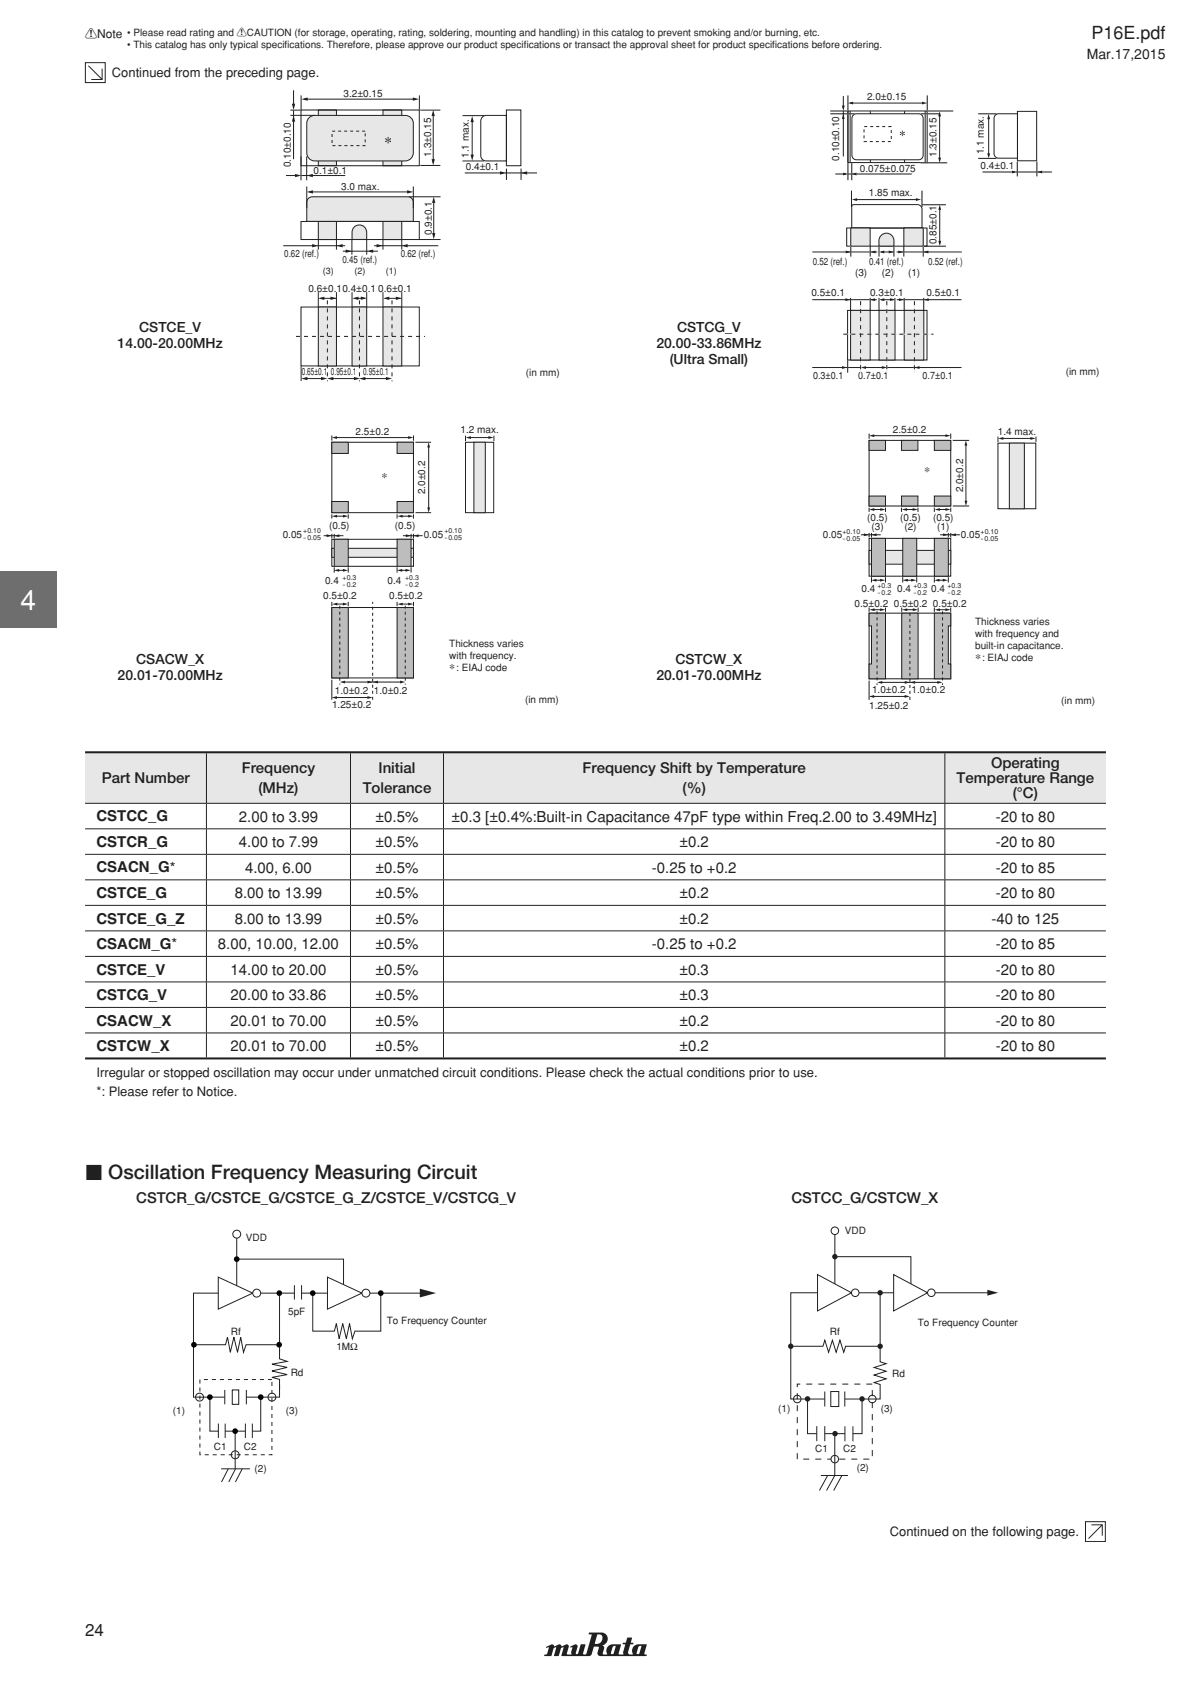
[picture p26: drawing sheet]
<svg xmlns="http://www.w3.org/2000/svg" width="210mm" height="297mm" viewBox="0 0 210 297" stroke-linecap="round" stroke-linejoin="round" font-family="sans-serif">
<defs><g id="words">
<text font-size="4.9" fill="#fff" x="3.6" y="107.5">4</text>
<text font-size="3.5" fill="#231f20" x="15" y="208.1">c Oscillation Frequency Measuring Circuit</text>
<text font-size="3.2" fill="#231f20" x="192.4" y="6.8">P16E.pdf</text>
<text font-size="3" fill="#231f20" x="15" y="288.6">24</text>
<g font-size="2.6" fill="#231f20">
<text x="42.6" y="136.4">Frequency</text>
<text x="66.7" y="136.4">Initial</text>
<text x="102.7" y="136.4">Frequency Shift by Temperature</text>
<text x="174.7" y="135.5">Operating</text>
<text x="17.9" y="138.1">Part Number</text>
<text x="45.6" y="139.9">(MHz)</text>
<text x="63.9" y="139.9">Tolerance</text>
<text x="120.3" y="139.9">(%)</text>
<text x="168.7" y="138.1">Temperature Range</text>
<text x="178.6" y="140.8">(°C)</text>
<text x="17" y="144.9">CSTCC_G</text>
<text x="17" y="149.4">CSTCR_G</text>
<text x="42.1" y="144.9">2.00 to 3.99</text>
<text x="42.1" y="149.4">4.00 to 7.99</text>
<text x="66.2" y="144.9">±0.5%</text>
<text x="66.2" y="149.4">±0.5%</text>
<text x="79.6" y="144.9">±0.3 [±0.4%:Built-in Capacitance 47pF type within Freq.2.00 to 3.49MHz]</text>
<text x="119.8" y="149.4">±0.2</text>
<text x="175.6" y="144.9">-20 to 80</text>
<text x="175.6" y="149.4">-20 to 80</text>
<text x="17" y="153.9">CSACN_G*</text>
<text x="43.2" y="153.9">4.00, 6.00</text>
<text x="66.2" y="153.9">±0.5%</text>
<text x="114.9" y="153.9">-0.25 to +0.2</text>
<text x="175.6" y="153.9">-20 to 85</text>
<text x="17" y="158.4">CSTCE_G</text>
<text x="41.4" y="158.4">8.00 to 13.99</text>
<text x="66.2" y="158.4">±0.5%</text>
<text x="119.8" y="158.4">±0.2</text>
<text x="175.6" y="158.4">-20 to 80</text>
<text x="17" y="162.9">CSTCE_G_Z</text>
<text x="17" y="167.4">CSACM_G*</text>
<text x="38.4" y="167.4">8.00, 10.00, 12.00</text>
<text x="41.4" y="162.9">8.00 to 13.99</text>
<text x="66.2" y="167.4">±0.5%</text>
<text x="66.2" y="162.9">±0.5%</text>
<text x="114.9" y="167.4">-0.25 to +0.2</text>
<text x="119.8" y="162.9">±0.2</text>
<text x="174.8" y="162.9">-40 to 125</text>
<text x="175.6" y="167.4">-20 to 85</text>
<text x="17" y="171.9">CSTCE_V</text>
<text x="40.6" y="171.9">14.00 to 20.00</text>
<text x="66.2" y="171.9">±0.5%</text>
<text x="119.8" y="171.9">±0.3</text>
<text x="175.6" y="171.9">-20 to 80</text>
<text x="17" y="176.4">CSTCG_V</text>
<text x="40.6" y="176.4">20.00 to 33.86</text>
<text x="66.2" y="176.4">±0.5%</text>
<text x="119.8" y="176.4">±0.3</text>
<text x="175.6" y="176.4">-20 to 80</text>
<text x="17" y="180.9">CSACW_X</text>
<text x="17" y="185.4">CSTCW_X</text>
<text x="40.6" y="180.9">20.01 to 70.00</text>
<text x="40.6" y="185.4">20.01 to 70.00</text>
<text x="66.2" y="180.9">±0.5%</text>
<text x="66.2" y="185.4">±0.5%</text>
<text x="119.8" y="180.9">±0.2</text>
<text x="119.8" y="185.4">±0.2</text>
<text x="175.6" y="180.9">-20 to 80</text>
<text x="175.6" y="185.4">-20 to 80</text>
<text x="24" y="212.2">CSTCR_G/CSTCE_G/CSTCE_G_Z/CSTCE_V/CSTCG_V</text>
<text x="139.5" y="212.2">CSTCC_G/CSTCW_X</text>
</g>
<g font-size="2.5" fill="#231f20">
<text x="191.6" y="10.3">Mar.17,2015</text>
<text x="24.5" y="58.6">CSTCE_V</text>
<text x="119.4" y="58.6">CSTCG_V</text>
<text x="20.7" y="61.4">14.00-20.00MHz</text>
<text x="115.7" y="61.4">20.00-33.86MHz</text>
<text x="118.1" y="64.3">(Ultra Small)</text>
<text x="20.7" y="119.9">20.01-70.00MHz</text>
<text x="24" y="117.1">CSACW_X</text>
<text x="115.7" y="119.9">20.01-70.00MHz</text>
<text x="119.1" y="117.1">CSTCW_X</text>
</g>
<g font-size="2.3" fill="#231f20">
<text x="19.7" y="13.6">Continued from the preceding page.</text>
<text x="17" y="190">Irregular or stopped oscillation may occur under unmatched circuit conditions. Please check the actual conditions prior to use.</text>
<text x="17" y="193.3">*: Please refer to Notice.</text>
<text x="156.9" y="270.9">Continued on the following page.</text>
</g>
<g font-size="2.2" fill="#231f20">
<text x="163" y="83.6">∗</text>
<text x="67.3" y="84.6">∗</text>
<text x="79.2" y="118.3">∗</text>
<text x="172" y="116.6">∗</text>
</g>
<text font-size="2.1" fill="#231f20" x="15" y="6.7">!Note</text>
<g font-size="1.8" fill="#231f20">
<text x="22.4" y="6.4">• Please read rating and !CAUTION (for storage, operating, rating, soldering, mounting and handling) in this catalog to prevent smoking and/or burning, etc.</text>
<text x="22.4" y="8.5">• This catalog has only typical specifcations. Therefore, please approve our product specif</text>
<text x="50.2" y="8.5">i</text>
<text x="92.3" y="8.5">i cations or transact the approval sheet for product specif</text>
<text x="136.2" y="8.5">i cations before ordering.</text>
<text x="60.6" y="17.1">3.2±0.15</text>
<text x="152.9" y="17.6">2.0±0.15</text>
<text x="51.3" y="29.5" transform="rotate(-90 51.3 29.5)">0.10±0.10</text>
<text x="76" y="27.6" transform="rotate(-90 76 27.6)">1.3±0.15</text>
<text x="82.7" y="27.9" transform="rotate(-90 82.7 27.9)">1.1 max.</text>
<text x="148" y="28.4" transform="rotate(-90 148 28.4)">0.10±0.10</text>
<text x="165.1" y="27.7" transform="rotate(-90 165.1 27.7)">1.3±0.15</text>
<text x="172.9" y="29.8">0.4±0.1</text>
<text x="173.5" y="27.2" transform="rotate(-90 173.5 27.2)">1.1 max.</text>
<text x="55.3" y="30.8">0.1±0.1</text>
<text x="60.2" y="33.4">3.0 max.</text>
<text x="82.1" y="30.1">0.4±0.1</text>
<text x="151.6" y="30.3">0.075±0.075</text>
<text x="153.2" y="34.6">1.85 max.</text>
<text x="76.1" y="41.4" transform="rotate(-90 76.1 41.4)">0.9±0.1</text>
<text x="50.1" y="45.2">0.62 (ref.)</text>
<text x="60.4" y="46.4">0.45 (ref.)</text>
<text x="70.7" y="45.2">0.62 (ref.)</text>
<text x="143.3" y="46.8">0.52 (ref.)</text>
<text x="153.3" y="46.8">0.41 (ref.)</text>
<text x="163.6" y="46.8">0.52 (ref.)</text>
<text x="165.1" y="43.1" transform="rotate(-90 165.1 43.1)">0.85±0.1</text>
<text x="54.4" y="51.4">0.6±0.10.4±0.1 0.6±0.1</text>
<text x="143.1" y="52.2">0.5±0.1</text>
<text x="150.8" y="48.7">(3)</text>
<text x="153.4" y="52.2">0.3±0.1</text>
<text x="155.5" y="48.7">(2)</text>
<text x="160.1" y="48.7">(1)</text>
<text x="163.4" y="52.2">0.5±0.1</text>
<text x="53.2" y="66.1">0.65±0.1 0.95±0.1 0.95±0.1</text>
<text x="92.7" y="66.3">(in mm)</text>
<text x="143.4" y="66.8">0.3±0.1</text>
<text x="151.3" y="66.8">0.7±0.1</text>
<text x="162.7" y="66.8">0.7±0.1</text>
<text x="187.9" y="66.1">(in mm)</text>
<text x="62.7" y="76.7">2.5±0.2</text>
<text x="81.2" y="76.4">1.2 max.</text>
<text x="157.4" y="76.4">2.5±0.2</text>
<text x="175.9" y="76.7">1.4 max.</text>
<text x="75" y="87.2" transform="rotate(-90 75 87.2)">2.0±0.2</text>
<text x="169.8" y="86.8" transform="rotate(-90 169.8 86.8)">2.0±0.2</text>
<text x="49.9" y="95">0.05</text>
<text x="58" y="93.2">(0.5)</text>
<text x="69.6" y="93.2">(0.5)</text>
<text x="74.7" y="95">0.05</text>
<text x="145.1" y="94.8">0.05</text>
<text x="152.9" y="91.9">(0.5)</text>
<text x="153.7" y="93.5">(3)</text>
<text x="158.7" y="91.9">(0.5)</text>
<text x="159.5" y="93.5">(2)</text>
<text x="164.5" y="91.9">(0.5)</text>
<text x="165.3" y="93.5">(1)</text>
<text x="169.4" y="94.8">0.05</text>
<text x="57" y="105.6">0.5±0.2</text>
<text x="57.3" y="103">0.4</text>
<text x="68.3" y="103">0.4</text>
<text x="68.6" y="105.6">0.5±0.2</text>
<text x="150.7" y="107">0.5±0.2</text>
<text x="151.9" y="104.4">0.4</text>
<text x="157.6" y="107">0.5±0.2</text>
<text x="158.2" y="104.4">0.4</text>
<text x="164.2" y="104.4">0.4</text>
<text x="164.5" y="107">0.5±0.2</text>
<text x="172" y="110.3">Thickness varies</text>
<text x="172" y="112.4">with frequency and</text>
<text x="79.2" y="114.1">Thickness varies</text>
<text x="79.2" y="116.2">with frequency.</text>
<text x="80.4" y="118.3">: EIAJ code</text>
<text x="172" y="114.5">built-in capacitance.</text>
<text x="173.2" y="116.6">: EIAJ code</text>
<text x="58.5" y="124.9">1.25±0.2</text>
<text x="59" y="122.4">1.0±0.2</text>
<text x="65.9" y="122.4">1.0±0.2</text>
<text x="92.6" y="124">(in mm)</text>
<text x="153.3" y="125">1.25±0.2</text>
<text x="153.8" y="122.2">1.0±0.2</text>
<text x="160.7" y="122.2">1.0±0.2</text>
<text x="187.1" y="124.2">(in mm)</text>
<text x="43.4" y="218.8">VDD</text>
<text x="149" y="217.7">VDD</text>
<text x="50.8" y="231.9">5pF</text>
<text x="68.2" y="233.6">To Frequency Counter</text>
<text x="161.8" y="233.9">To Frequency Counter</text>
<text x="40.7" y="235.5">Rf</text>
<text x="59.3" y="238.1">1MΩ</text>
<text x="146.3" y="235.4">Rf</text>
<text x="51.3" y="242.7">Rd</text>
<text x="157.3" y="242.9">Rd</text>
<text x="30.5" y="249.4">(1)</text>
<text x="50.4" y="249.4">(3)</text>
<text x="137.2" y="248.9">(1)</text>
<text x="155.3" y="248.9">(3)</text>
<text x="37.7" y="255.8">C1</text>
<text x="43" y="255.8">C2</text>
<text x="143.7" y="256.1">C1</text>
<text x="148.7" y="256.1">C2</text>
<text x="44.9" y="259.7">(2)</text>
<text x="151.1" y="259.5">(2)</text>
</g>
<g font-size="1.6" fill="#231f20">
<text x="56.9" y="48.4">(3)</text>
<text x="62.5" y="48.4">(2)</text>
<text x="68" y="48.4">(1)</text>
</g>
<g font-size="1.2" fill="#231f20">
<text x="53.5" y="94">+0.10</text>
<text x="53.5" y="95.3">-0.05</text>
<text x="78.4" y="94">+0.10</text>
<text x="78.4" y="95.3">-0.05</text>
<text x="148.6" y="94.1">+0.10</text>
<text x="148.6" y="95.4">-0.05</text>
<text x="172.9" y="94.1">+0.10</text>
<text x="172.9" y="95.4">-0.05</text>
<text x="60.4" y="102.3">+0.3</text>
<text x="60.4" y="103.6">-0.2</text>
<text x="71.4" y="102.3">+0.3</text>
<text x="71.4" y="103.6">-0.2</text>
<text x="154.7" y="103.6">+0.3</text>
<text x="154.7" y="104.9">-0.2</text>
<text x="161.1" y="103.6">+0.3</text>
<text x="161.1" y="104.9">-0.2</text>
<text x="167.1" y="103.6">+0.3</text>
<text x="167.1" y="104.9">-0.2</text>
</g>
</g></defs>
<path d="M96.3 290.5l.1 .1 .3-.1a1.74 1.74 0 0 1-.5 1.3h-.2v.3h1.2l.4-1.4 .4-.2 .1 .1-.4 1.4 .1 .1h.7l.4-1.4 .4-.2 .1 .1-.4 1.4 .1 .1 5-.1 .2-.3 .5-1.3 .8 .1-.3 1a.5 .5 0 0 0 .5 .6h8.2v-.3l-.4-.2 .4-1.6h-1.4a1.22 1.22 0 0 0-1 1.8l-.7-.1-.2-.2 .4-1.5h.5l.1-.1v-.2l-.5-.1 .2-.8h-.8l-.3 .9-.5 .1v.2l.4 .1-.3 1.7h-.7l-.1-.2 .4-1.5-.1-.1a3.3 3.3 0 0 0-2 .2 1.35 1.35 0 0 0-.4 1.6h-.7l.2-1.2-.2-.4a1.18 1.18 0 0 0 .8-1.4 1.18 1.18 0 0 0-1.4-.9h-1.8l-.1 .3 .5 .1-.9 3.2a.35 .35 0 0 1-.2 .3 .35 .35 0 0 1-.4-.2l.4-1.6h-.8l-.5 1.6-.2 .1-.2-.2 .4-1.1a.36 .36 0 0 0-.6-.4l-.8 .4 .1 .2h.3l-.2 1.2h-.6l-.2-.2 .4-1.2a.35 .35 0 0 0-.5-.4l-.7 .4-.3-.4h-.2l-.8 .4a.44 .44 0 0 0-.6-.4zM105.3 288.3a.69 .69 0 0 1 .8 .2 .69 .69 0 0 1 .1 .7 1.01 1.01 0 0 1-1 .7h-.3zM108.1 290.4l.2-.1 .3 .1-.4 1.2-.3 .1-.2-.1zM112.6 290.4l.3-.1 .2 .1-.3 1.2-.4 .1-.2-.1z" fill="#231f20"/>
<path d="M0 100.7h10v10h-10z" fill="#6d6e70"/>
<path d="M15.1 11.1h3.5v3.5h-3.5zM15.6 11.6l2.4 2.4M18 12.1v1.9h-1.9" fill="none" stroke="#231f20" stroke-width=".18"/>
<path d="M56.1 19.4h3.2v9.8h-3.2z" fill="#e6e7e8"/>
<path d="M56.1 19.4h3.2v9.8h-3.2z" fill="none" stroke="#231f20" stroke-width=".18"/>
<path d="M67.5 19.4h3.3v9.8h-3.3z" fill="#e6e7e8"/>
<path d="M67.5 19.4h3.3v9.8h-3.3z" fill="none" stroke="#231f20" stroke-width=".18"/>
<path d="M54.4 20.9l.6-.5h.5h16a1.41 1.41 0 0 1 1.4 1.3v5.2a1.45 1.45 0 0 1-1.4 1.5h-16a1.42 1.42 0 0 1-1.4-1.5v-5.2z" fill="#e6e7e8"/>
<path d="M54.4 20.9l.6-.5h.5h16a1.41 1.41 0 0 1 1.4 1.3v5.2a1.45 1.45 0 0 1-1.4 1.5h-16a1.42 1.42 0 0 1-1.4-1.5v-5.2z" fill="none" stroke="#231f20" stroke-width=".18"/>
<path d="M58.5 23.1h5.9v2.6h-5.9z" fill="none" stroke="#231f20" stroke-width=".18" stroke-dasharray=".5 .5" stroke-linecap="butt"/>
<path d="M67.9 24.4l.5 .3-.1-.5 .2-.1v.6l.4-.3v.2l-.4 .1 .4 .3-.1 .1-.3-.3v.4l-.1 .1v-.5l-.3 .3-.2-.1 .5-.3-.5-.1z" fill="#231f20"/>
<path d="M53.1 54.1h20.8v10.4h-20.8z" fill="none" stroke="#231f20" stroke-width=".18"/>
<path d="M56.1 54.1h3.2v10.4h-3.2z" fill="#e6e7e8"/>
<path d="M56.1 54.1h3.2v10.4h-3.2z" fill="none" stroke="#231f20" stroke-width=".18"/>
<path d="M67.5 54.1h3.3v10.4h-3.3z" fill="#e6e7e8"/>
<path d="M67.5 54.1h3.3v10.4h-3.3z" fill="none" stroke="#231f20" stroke-width=".18"/>
<path d="M62.1 54.1h2.6v10.4h-2.6z" fill="#e6e7e8"/>
<path d="M53.1 19.4h20.8v9.8h-20.8zM89.3 19.4h2.5v9.8h-2.5zM53.1 39.1h20.8v3.1h-20.8zM85.1 20.6l.6-.2h3.6v8h-3.6a.93 .93 0 0 1-.9-.9v-6.2zM62.1 54.1h2.6v10.4h-2.6z" fill="none" stroke="#231f20" stroke-width=".18"/>
<path d="M56.1 39.1h3.2v3.1h-3.2z" fill="#e6e7e8"/>
<path d="M56.1 39.1h3.2v3.1h-3.2z" fill="none" stroke="#231f20" stroke-width=".18"/>
<path d="M67.5 39.1h3.3v3.1h-3.3z" fill="#e6e7e8"/>
<path d="M67.5 39.1h3.3v3.1h-3.3z" fill="none" stroke="#231f20" stroke-width=".18"/>
<path d="M62.6 39.9a1.31 1.31 0 0 1 1.4-.1 1.31 1.31 0 0 1 .7 1.2v1.2h-2.6a2.22 2.22 0 0 1 .5-2.3z" fill="#e6e7e8"/>
<path d="M62.6 39.9a1.31 1.31 0 0 1 1.4-.1 1.31 1.31 0 0 1 .7 1.2v1.2h-2.6a2.22 2.22 0 0 1 .5-2.3z" fill="none" stroke="#231f20" stroke-width=".18"/>
<path d="M54.4 35l.7-.3h16.8a.95 .95 0 0 1 1 1v3.3h-18.8v-3.3z" fill="#e6e7e8"/>
<path d="M53.6 17.5h19.4M54.4 35l.7-.3h16.8a.95 .95 0 0 1 1 1v3.3h-18.8v-3.3z" fill="none" stroke="#231f20" stroke-width=".18"/>
<g fill="#231f20">
<path d="M72.8 17.2l1.1 .3-1.1 .3z"/>
<path d="M53.2 17.5l1-.3v.6z"/>
</g>
<path d="M51.8 15.9v3" fill="none" stroke="#231f20" stroke-width=".18"/>
<path d="M51.5 18.3h.6l-.3 1.1z" fill="#231f20"/>
<path d="M51.8 19.5v8.6M53.1 16.8v2.6M73.9 16.8v2.6" fill="none" stroke="#231f20" stroke-width=".18"/>
<path d="M51.8 20.4l.3 1.1h-.6z" fill="#231f20"/>
<path d="M50.4 31h2.3" fill="none" stroke="#231f20" stroke-width=".18"/>
<path d="M52 30.7l1.1 .3-1.1 .3z" fill="#231f20"/>
<path d="M51.2 20.3h4.3M53.1 31h7.8" fill="none" stroke="#231f20" stroke-width=".18"/>
<path d="M54.1 31l1.1-.3v.6z" fill="#231f20"/>
<path d="M54.1 27.6v4.2M76.4 20.1v8.6" fill="none" stroke="#231f20" stroke-width=".18"/>
<g fill="#231f20">
<path d="M76.4 19.4l.3 1.1h-.6z"/>
<path d="M76.1 28.1h.6l-.3 1.1z"/>
</g>
<path d="M74.1 19.4h3.6M74.1 29.2h3.6M83.3 21.3v6.4" fill="none" stroke="#231f20" stroke-width=".18"/>
<g fill="#231f20">
<path d="M83.3 20.5l.2 1h-.5z"/>
<path d="M83 27.3h.5l-.2 1.1z"/>
<path d="M88.2 30.2l1 .3-1 .3z"/>
</g>
<path d="M88.9 30.5h5.8" fill="none" stroke="#231f20" stroke-width=".18"/>
<path d="M91.9 30.5l1.1-.3v.6z" fill="#231f20"/>
<path d="M51.2 19.4h1.8M53.1 27.6v4.2M81.5 20.4h3.9M81.5 28.4h3.9M82 30.5h6.8M89.3 29.7v2M91.9 29.7v2M49.9 43.3h5.8" fill="none" stroke="#231f20" stroke-width=".18"/>
<path d="M55 43l1.1 .3-1.1 .3z" fill="#231f20"/>
<path d="M55.8 43.3h5.1" fill="none" stroke="#231f20" stroke-width=".18"/>
<path d="M59.3 43.3l1.1-.3v.6z" fill="#231f20"/>
<path d="M66 43.3h5M71.2 43.3h6.1" fill="none" stroke="#231f20" stroke-width=".18"/>
<path d="M66.4 43l1.1 .3-1.1 .3z" fill="#231f20"/>
<path d="M65.1 44.3h1.5" fill="none" stroke="#231f20" stroke-width=".18"/>
<path d="M64.7 44.3l1.1-.3v.6z" fill="#231f20"/>
<path d="M60.5 44.3h4.5" fill="none" stroke="#231f20" stroke-width=".18"/>
<path d="M60.9 44l1.1 .3-1.1 .3z" fill="#231f20"/>
<path d="M76.5 35.5v6.2" fill="none" stroke="#231f20" stroke-width=".18"/>
<g fill="#231f20">
<path d="M76.5 34.7l.3 1.1h-.6z"/>
<path d="M76.2 41.1h.6l-.3 1.1z"/>
</g>
<path d="M54.6 33.9h17.4" fill="none" stroke="#231f20" stroke-width=".18"/>
<g fill="#231f20">
<path d="M71.8 33.6l1.1 .2-1.1 .3z"/>
<path d="M54.1 33.9l1.1-.3v.5z"/>
</g>
<path d="M54.1 32.9v3.8M72.1 34.7h5.6M72.9 32.9v3.8M56.1 42.2v1.8M59.3 42.2v1.8M62 42.2v2.7M64.7 42.2v2.7M67.5 42.2v1.8M73.9 42.2h3.8" fill="none" stroke="#231f20" stroke-width=".18"/>
<path d="M70.8 43.3l1.1-.3v.6z" fill="#231f20"/>
<path d="M56.6 52.6h2.6M70.8 42.2v1.8" fill="none" stroke="#231f20" stroke-width=".18"/>
<g fill="#231f20">
<path d="M58.3 52.3l1.1 .3-1.1 .3z"/>
<path d="M56.1 52.6l1.1-.3v.6z"/>
</g>
<path d="M68 52.6h2.6" fill="none" stroke="#231f20" stroke-width=".18"/>
<g fill="#231f20">
<path d="M69.8 52.3l1.1 .3-1.1 .3z"/>
<path d="M67.5 52.6l1.1-.3v.6z"/>
</g>
<path d="M62.6 52.6h1.7" fill="none" stroke="#231f20" stroke-width=".18"/>
<g fill="#231f20">
<path d="M63.6 52.3l1.1 .3-1.1 .3z"/>
<path d="M62.1 52.6l1.1-.3v.6z"/>
</g>
<path d="M56.1 51.5v2.6M59.3 51.5v2.6M62.1 51.5v2.6M64.7 51.5v2.6M67.5 51.5v2.6M70.8 51.5v2.6M53.6 66.8h3.3" fill="none" stroke="#231f20" stroke-width=".18"/>
<g fill="#231f20">
<path d="M56.6 66.5l1.1 .3-1.1 .3z"/>
<path d="M53.1 66.8l1.1-.3v.6z"/>
</g>
<path d="M58.5 66.8h4.1" fill="none" stroke="#231f20" stroke-width=".18"/>
<g fill="#231f20">
<path d="M62.4 66.5l1.1 .3-1.1 .3z"/>
<path d="M57.7 66.8l1.1-.3v.6z"/>
</g>
<path d="M63.6 66.8h4.7" fill="none" stroke="#231f20" stroke-width=".18"/>
<g fill="#231f20">
<path d="M68.1 66.5l1 .3-1 .3z"/>
<path d="M63.3 66.8l1.1-.3v.6z"/>
</g>
<path d="M143.2 44.4h11.5M53.1 64.6v2.6" fill="none" stroke="#231f20" stroke-width=".18"/>
<path d="M52.2 59.3h22.7M57.7 53v14.2M63.4 53v14.2M69.1 53v14.2" fill="none" stroke="#231f20" stroke-width=".18" stroke-dasharray=".7 .7" stroke-linecap="butt"/>
<g fill="#231f20">
<path d="M149.1 44.2l.9 .2-.9 .3z"/>
<path d="M153.5 44.4l.9-.2v.5z"/>
</g>
<path d="M158.1 44.4h11.5" fill="none" stroke="#231f20" stroke-width=".18"/>
<g fill="#231f20">
<path d="M158.4 44.2l.9 .2-.9 .3z"/>
<path d="M162.8 44.4l.9-.2v.5z"/>
</g>
<path d="M155.4 44.4h2.2" fill="none" stroke="#231f20" stroke-width=".18"/>
<g fill="#231f20">
<path d="M156.7 44.2l.9 .2-.9 .3z"/>
<path d="M155 44.4l.9-.2v.5z"/>
</g>
<path d="M149.5 16.8v2.7M163.5 16.8v2.7M149.5 28.8v3" fill="none" stroke="#e6e7e8" stroke-width=".18"/>
<path d="M149.5 16.8v2.7M149.9 18.2h12.8M163.5 16.8v2.7M149.5 28.8v3" fill="none" stroke="#231f20" stroke-width=".18"/>
<g fill="#231f20">
<path d="M162.6 17.9l.9 .3-.9 .2z"/>
<path d="M149.5 18.2l.9-.3v.5z"/>
</g>
<path d="M146.4 19.6h3" fill="none" stroke="#e6e7e8" stroke-width=".18"/>
<path d="M146.4 19.6h3M149.5 19.6v9.1M149.5 19.6h14v9.1h-14zM149.9 19.6v9.1M153.5 19.6v.5M159.5 19.6v.5M163.1 19.6v9.1M150.4 20.3l.6-.2h11a.8 .8 0 0 1 .8 .8v6.5a.8 .8 0 0 1-.8 .8h-11a.8 .8 0 0 1-.8-.8v-6.5zM153.5 28.2v.5M159.5 28.2v.5" fill="none" stroke="#231f20" stroke-width=".18"/>
<path d="M152.3 22.3h4.8v2.7h-4.8z" fill="none" stroke="#231f20" stroke-width=".18" stroke-dasharray=".5 .5" stroke-linecap="butt"/>
<path d="M158.7 23.3l.4 .2-.1-.4 .1-.1v.5l.4-.3v.2l-.4 .1 .4 .3-.4-.2 .1 .3-.1 .1v-.4l-.3 .2h-.1l.4-.3-.4-.1z" fill="#231f20"/>
<path d="M163.6 19.6h4.5M146.4 20.1h4.3M162.3 20.1h3.3M162.3 28.7h4.7" fill="none" stroke="#e6e7e8" stroke-width=".18"/>
<path d="M163.6 19.6h4.5M146.4 20.1h4.3M162.3 20.1h3.3M162.3 28.7h4.7M165.7 20.4v7.9" fill="none" stroke="#231f20" stroke-width=".18"/>
<g fill="#231f20">
<path d="M165.7 19.6l.2 .9h-.5z"/>
<path d="M165.4 27.8h.5l-.2 .9z"/>
</g>
<path d="M165.7 36.8v6.2" fill="none" stroke="#231f20" stroke-width=".18"/>
<g fill="#231f20">
<path d="M165.7 36.1l.2 .9h-.5z"/>
<path d="M165.5 42.5h.4l-.2 .9z"/>
</g>
<path d="M172.5 20.1h3.2" fill="none" stroke="#e6e7e8" stroke-width=".18"/>
<path d="M172.5 20.1h3.2M174.3 20.9v6.7" fill="none" stroke="#231f20" stroke-width=".18"/>
<g fill="#231f20">
<path d="M174.3 20.1l.3 .9h-.5z"/>
<path d="M174.1 27h.5l-.3 1z"/>
</g>
<path d="M148.7 16.9v2.3" fill="none" stroke="#231f20" stroke-width=".18"/>
<path d="M148.5 18.6h.4l-.2 .9z" fill="#231f20"/>
<path d="M148.7 19.5v8.1" fill="none" stroke="#231f20" stroke-width=".18"/>
<path d="M148.7 20.1l.2 .9h-.4z" fill="#231f20"/>
<path d="M147.3 30.7h1.9" fill="none" stroke="#231f20" stroke-width=".18"/>
<path d="M148.7 30.4l.9 .3-.9 .2z" fill="#231f20"/>
<path d="M149.6 30.7h11.2" fill="none" stroke="#231f20" stroke-width=".18"/>
<path d="M150.1 30.7l.9-.3v.5z" fill="#231f20"/>
<path d="M173.2 30.3h5.8" fill="none" stroke="#231f20" stroke-width=".18"/>
<path d="M178.5 30.1l.9 .2-.9 .3z" fill="#231f20"/>
<path d="M179.1 30.3h6.4" fill="none" stroke="#231f20" stroke-width=".18"/>
<path d="M182.8 30.3l1-.2v.5z" fill="#231f20"/>
<path d="M150.2 28.8v3M162.6 33.6v2.9M172.5 27.9h3.2M179.4 28.5v2.6M182.8 28.5v2.6" fill="none" stroke="#e6e7e8" stroke-width=".18"/>
<path d="M179.4 19.6h3.4v8.8h-3.4zM150.2 28.8v3M150.6 35.2h11.1M162.6 33.6v2.9M172.5 27.9h3.2M175.5 20.3l.6-.2h3.3v7.8h-3.3a.8 .8 0 0 1-.8-.8v-6.2zM179.4 28.5v2.6M182.8 28.5v2.6" fill="none" stroke="#231f20" stroke-width=".18"/>
<g fill="#231f20">
<path d="M161.5 35l.9 .2-.9 .2z"/>
<path d="M150.2 35.2l.9-.2v.4z"/>
</g>
<path d="M150.1 33.6v2.9M162.6 36.1h4.2" fill="none" stroke="#e6e7e8" stroke-width=".18"/>
<path d="M150.1 33.6v2.9M150.3 36.2l11.5-.1a.8 .8 0 0 1 .8 .8v3.3h-12.4v-3.6zM162.6 36.1h4.2" fill="none" stroke="#231f20" stroke-width=".18"/>
<path d="M153.4 43.4v1.9z" fill="#e6e7e8"/>
<path d="M153.4 43.4v1.9" fill="none" stroke="#231f20" stroke-width=".18"/>
<path d="M150 43.4v1.9z" fill="#e6e7e8"/>
<path d="M150 43.4v1.9" fill="none" stroke="#231f20" stroke-width=".18"/>
<path d="M159.4 43.4v1.9z" fill="#e6e7e8"/>
<path d="M159.4 43.4v1.9" fill="none" stroke="#231f20" stroke-width=".18"/>
<path d="M162.8 43.4v1.9z" fill="#e6e7e8"/>
<path d="M149.3 40.2h14.2v3.2h-14.2zM162.7 43.4h4.1M162.8 43.4v1.9" fill="none" stroke="#231f20" stroke-width=".18"/>
<path d="M162.7 43.4h4.1" fill="none" stroke="#e6e7e8" stroke-width=".18"/>
<path d="M150 40.2h3.4v3.2h-3.4z" fill="#e6e7e8"/>
<path d="M150 40.2h3.4v3.2h-3.4z" fill="none" stroke="#231f20" stroke-width=".18"/>
<path d="M159.4 40.2h3.4v3.2h-3.4z" fill="#e6e7e8"/>
<path d="M159.4 40.2h3.4v3.2h-3.4z" fill="none" stroke="#231f20" stroke-width=".18"/>
<path d="M155.5 41.4a1.32 1.32 0 0 1 1.4-.1 1.32 1.32 0 0 1 .7 1.1v1h-2.6a1.9 1.9 0 0 1 .5-2z" fill="#e6e7e8"/>
<path d="M155.5 41.4a1.32 1.32 0 0 1 1.4-.1 1.32 1.32 0 0 1 .7 1.1v1h-2.6a1.9 1.9 0 0 1 .5-2z" fill="none" stroke="#231f20" stroke-width=".18"/>
<path d="M155 43.4v1.9z" fill="#e6e7e8"/>
<path d="M155 43.4v1.9" fill="none" stroke="#231f20" stroke-width=".18"/>
<path d="M157.6 43.4v1.9z" fill="#e6e7e8"/>
<path d="M143.2 52.9h11.4M157.6 43.4v1.9" fill="none" stroke="#231f20" stroke-width=".18"/>
<g fill="#231f20">
<path d="M149.1 52.6l.9 .3-.9 .2z"/>
<path d="M153.4 52.9l.9-.3v.5z"/>
</g>
<path d="M143.2 64.8h8.6" fill="none" stroke="#231f20" stroke-width=".18"/>
<path d="M148.5 64.6l.9 .2-.9 .3z" fill="#231f20"/>
<path d="M152.2 64.8h3.5" fill="none" stroke="#231f20" stroke-width=".18"/>
<g fill="#231f20">
<path d="M155.5 64.6l.9 .2-.9 .3z"/>
<path d="M151.8 64.8l.9-.2v.5z"/>
</g>
<path d="M156.4 64.8h13.1" fill="none" stroke="#231f20" stroke-width=".18"/>
<path d="M161.2 64.8l.9-.2v.5z" fill="#231f20"/>
<path d="M158.1 52.9h11.4" fill="none" stroke="#231f20" stroke-width=".18"/>
<g fill="#231f20">
<path d="M158.5 52.6l.9 .3-.9 .2z"/>
<path d="M162.8 52.9l1-.3v.5z"/>
</g>
<path d="M155.4 52.9h2.2" fill="none" stroke="#231f20" stroke-width=".18"/>
<g fill="#231f20">
<path d="M156.9 52.6l.9 .2-.9 .3z"/>
<path d="M155 52.9l.9-.3v.5z"/>
</g>
<path d="M150 52.5v2.2M153.4 52.5v2.2M155 52.5v2.2M157.8 52.5v2.2M159.4 52.5v2.2M162.9 52.5v2.2M149.5 63.6v2.1" fill="none" stroke="#e6e7e8" stroke-width=".18"/>
<path d="M149.4 54.7h14.1v8.8h-14.1zM150 52.5v2.2M153.4 52.5v2.2M155 52.5v2.2M157.8 52.5v2.2M159.4 52.5v2.2M162.9 52.5v2.2M149.5 63.6v2.1" fill="none" stroke="#231f20" stroke-width=".18"/>
<path d="M150 54.7h3.4v8.8h-3.4z" fill="#e6e7e8"/>
<path d="M150 54.7h3.4v8.8h-3.4z" fill="none" stroke="#231f20" stroke-width=".18"/>
<path d="M159.4 54.7h3.5v8.8h-3.5z" fill="#e6e7e8"/>
<path d="M159.4 54.7h3.5v8.8h-3.5z" fill="none" stroke="#231f20" stroke-width=".18"/>
<path d="M155 54.7h2.8v8.8h-2.8z" fill="#e6e7e8"/>
<path d="M155 54.7h2.8v8.8h-2.8zM58.5 76.8v.9M58.5 78h14.4v12.4h-14.4zM72.9 76.8v.9M73.3 78h2.7M82.1 78h5v12.4h-5zM82.1 76.8v1M87.1 76.8v1M73.3 90.4h2.7" fill="none" stroke="#231f20" stroke-width=".18"/>
<path d="M148.7 58.9h15.9M151.7 53.1v12.7M156.4 53.1v12.7M161.2 53.1v12.7" fill="none" stroke="#e6e7e8" stroke-width=".18"/>
<path d="M148.7 58.9h15.9M151.7 53.1v12.7M156.4 53.1v12.7M161.2 53.1v12.7" fill="none" stroke="#231f20" stroke-width=".18" stroke-dasharray=".7 .7" stroke-linecap="butt"/>
<path d="M70 88.4h2.9v2h-2.9z" fill="#bbbdc0"/>
<path d="M70 88.4h2.9v2h-2.9z" fill="none" stroke="#231f20" stroke-width=".18"/>
<path d="M70 78h2.9v2h-2.9z" fill="#bbbdc0"/>
<path d="M70 78h2.9v2h-2.9z" fill="none" stroke="#231f20" stroke-width=".18"/>
<path d="M58.5 88.4h2.9v2h-2.9z" fill="#bbbdc0"/>
<path d="M58.5 88.4h2.9v2h-2.9zM58.5 90.7v.8M61.4 90.7v.8M70 90.7v.8M72.9 90.7v.8" fill="none" stroke="#231f20" stroke-width=".18"/>
<path d="M58.5 78h2.9v2h-2.9z" fill="#bbbdc0"/>
<path d="M58.5 78h2.9v2h-2.9zM58.5 107.1h14.4v12.5h-14.4z" fill="none" stroke="#231f20" stroke-width=".18"/>
<path d="M70 107.1h2.9v12.5h-2.9z" fill="#bbbdc0"/>
<path d="M70 107.1h2.9v12.5h-2.9z" fill="none" stroke="#231f20" stroke-width=".18"/>
<path d="M58.5 107.1h2.9v12.5h-2.9z" fill="#bbbdc0"/>
<path d="M58.5 95.1h14.4v4.8h-14.4zM58.5 107.1h2.9v12.5h-2.9z" fill="none" stroke="#231f20" stroke-width=".18"/>
<path d="M83.6 78h2v12.4h-2z" fill="#e6e7e8"/>
<path d="M83.6 78h2v12.4h-2z" fill="none" stroke="#231f20" stroke-width=".18"/>
<path d="M58.5 96.7h14.4v1.6h-14.4z" fill="#e6e7e8"/>
<path d="M58.5 96.7h14.4v1.6h-14.4z" fill="none" stroke="#231f20" stroke-width=".18"/>
<path d="M70 95.1h2.5v4.8h-2.5z" fill="#bbbdc0"/>
<path d="M70 95.1h2.5v4.8h-2.5z" fill="none" stroke="#231f20" stroke-width=".18"/>
<path d="M58.9 95.1h2.5v4.8h-2.5z" fill="#bbbdc0"/>
<g fill="none" stroke="#231f20" stroke-width=".18">
<path d="M75.6 78.7v11M58.9 95.1h2.5v4.8h-2.5zM72.5 94.1v.8M72.9 94.1v.8M58.5 106.2v.7M58.5 119.9v3.5M58.9 100v1M61.4 100v1M61.4 106.2v.7M70 106.2v.7M70 100v1M72.5 100v1"/>
<path d="M72.9 106.2v.7"/>
</g>
<path d="M59.9 106.8v13.9M71.5 106.8v13.9M65.7 123.4v-17.2" fill="none" stroke="#231f20" stroke-width=".18" stroke-dasharray=".5 .5" stroke-linecap="butt"/>
<g fill="#231f20">
<path d="M75.3 89.5h.5l-.2 .9z"/>
<path d="M75.6 78l.2 .9h-.5z"/>
</g>
<path d="M59.3 77.2h12.8" fill="none" stroke="#231f20" stroke-width=".18"/>
<g fill="#231f20">
<path d="M72 76.9l.9 .3-.9 .2z"/>
<path d="M58.5 77.2l.9-.3v.5z"/>
</g>
<path d="M59.3 91h1.4" fill="none" stroke="#231f20" stroke-width=".18"/>
<g fill="#231f20">
<path d="M60.5 90.8l.9 .2-.9 .3z"/>
<path d="M58.5 91l.9-.2v.5z"/>
</g>
<path d="M70.7 91h1.4" fill="none" stroke="#231f20" stroke-width=".18"/>
<g fill="#231f20">
<path d="M72 90.8l.9 .2-.9 .3z"/>
<path d="M70.1 91l.9-.2v.5z"/>
</g>
<path d="M70.7 106.5h1.4" fill="none" stroke="#231f20" stroke-width=".18"/>
<g fill="#231f20">
<path d="M72 106.3l.9 .2-.9 .3z"/>
<path d="M70.1 106.5l.9-.2v.5z"/>
</g>
<path d="M60.6 120.3h10.1" fill="none" stroke="#231f20" stroke-width=".18"/>
<g fill="#231f20">
<path d="M70.5 120l1 .3-1 .2z"/>
<path d="M64.8 120l.9 .3-.9 .2z"/>
<path d="M59.9 120.3l.9-.3v.5z"/>
</g>
<path d="M59.2 123h5.7" fill="none" stroke="#231f20" stroke-width=".18"/>
<g fill="#231f20">
<path d="M64.8 122.8l.9 .2-.9 .3z"/>
<path d="M58.5 123l.9-.2v.5z"/>
<path d="M65.7 120.3l.9-.3v.5z"/>
</g>
<path d="M59.2 106.5h1.4" fill="none" stroke="#231f20" stroke-width=".18"/>
<g fill="#231f20">
<path d="M60.5 106.3l.9 .2-.9 .3z"/>
<path d="M58.6 106.5l.9-.2v.5z"/>
</g>
<path d="M59.6 100.6h1" fill="none" stroke="#231f20" stroke-width=".18"/>
<g fill="#231f20">
<path d="M60.5 100.3l.9 .3-.9 .2z"/>
<path d="M58.9 100.6l.9-.3v.5z"/>
</g>
<path d="M70.7 100.6h1" fill="none" stroke="#231f20" stroke-width=".18"/>
<g fill="#231f20">
<path d="M71.5 100.3l.9 .3-.9 .2z"/>
<path d="M70 100.6l.9-.3v.5z"/>
</g>
<path d="M71 94.5h3.5" fill="none" stroke="#231f20" stroke-width=".18"/>
<g fill="#231f20">
<path d="M71.6 94.2l.9 .3-.9 .2z"/>
<path d="M72.9 94.5l.9-.3v.5z"/>
</g>
<path d="M57.1 94.5h3.5M58.5 94.1v.8M58.9 94.1v.8" fill="none" stroke="#231f20" stroke-width=".18"/>
<g fill="#231f20">
<path d="M57.6 94.2l.9 .3-.9 .2z"/>
<path d="M58.9 94.5l.9-.3v.5z"/>
</g>
<path d="M82.9 77.2h3.4" fill="none" stroke="#231f20" stroke-width=".18"/>
<g fill="#231f20">
<path d="M86.1 76.9l.9 .3-.9 .2z"/>
<path d="M82.1 77.2l.9-.3v.5z"/>
</g>
<path d="M153.2 77.7h14.4v11.5h-14.4zM153.2 76.5v.9M167.6 76.5v.9M168 77.7h2.9M176 78.2h6.6v11.5h-6.6zM176 77v.9M182.7 77v.9M168 89.2h2.9" fill="none" stroke="#231f20" stroke-width=".18"/>
<path d="M164.7 87.5h2.9v1.7h-2.9z" fill="#bbbdc0"/>
<path d="M164.7 87.5h2.9v1.7h-2.9z" fill="none" stroke="#231f20" stroke-width=".18"/>
<path d="M164.7 77.7h2.9v1.7h-2.9z" fill="#bbbdc0"/>
<path d="M164.7 77.7h2.9v1.7h-2.9z" fill="none" stroke="#231f20" stroke-width=".18"/>
<path d="M159 77.7h2.9v1.7h-2.9z" fill="#bbbdc0"/>
<path d="M159 77.7h2.9v1.7h-2.9z" fill="none" stroke="#231f20" stroke-width=".18"/>
<path d="M153.2 87.5h2.9v1.7h-2.9z" fill="#bbbdc0"/>
<path d="M153.2 87.5h2.9v1.7h-2.9zM153.2 89.5v.8M156.1 89.5v.8M164.7 89.5v.8M167.6 89.5v.8" fill="none" stroke="#231f20" stroke-width=".18"/>
<path d="M153.2 77.7h2.9v1.7h-2.9z" fill="#bbbdc0"/>
<path d="M153.2 77.7h2.9v1.7h-2.9zM153.2 95h14.4v6.6h-14.4zM153.2 108.1h14.4v11.6h-14.4z" fill="none" stroke="#231f20" stroke-width=".18"/>
<path d="M178 78.2h2.6v11.5h-2.6z" fill="#e6e7e8"/>
<path d="M178 78.2h2.6v11.5h-2.6z" fill="none" stroke="#231f20" stroke-width=".18"/>
<path d="M153.2 97.1h14.4v2.4h-14.4z" fill="#e6e7e8"/>
<path d="M153.2 97.1h14.4v2.4h-14.4z" fill="none" stroke="#231f20" stroke-width=".18"/>
<path d="M164.7 95h2.5v6.6h-2.5z" fill="#bbbdc0"/>
<path d="M164.7 95h2.5v6.6h-2.5z" fill="none" stroke="#231f20" stroke-width=".18"/>
<path d="M153.7 95h2.4v6.6h-2.4z" fill="#bbbdc0"/>
<g fill="none" stroke="#231f20" stroke-width=".18">
<path d="M170.3 78.4v10.1M153.7 95h2.4v6.6h-2.4zM167.2 94v.8M167.6 94v.8M153.2 107.1v.8M153.7 101.8v.9M156.1 101.8v.9M156.1 107.1v.8M164.7 107.2v.7M164.7 101.8v.9M167.2 101.8v.9M167.6 107.2v.7"/>
<path d="M153.2 120v3.4"/>
</g>
<g fill="#231f20">
<path d="M170.1 88.3h.5l-.3 .9z"/>
<path d="M170.3 77.7l.3 .9h-.5z"/>
</g>
<path d="M154 76.8h12.9" fill="none" stroke="#231f20" stroke-width=".18"/>
<g fill="#231f20">
<path d="M166.7 76.6l.9 .2-.9 .3z"/>
<path d="M153.2 76.8l1-.2v.5z"/>
</g>
<path d="M154 89.9h1.4" fill="none" stroke="#231f20" stroke-width=".18"/>
<g fill="#231f20">
<path d="M155.2 89.6l.9 .3-.9 .2z"/>
<path d="M153.2 89.9l1-.3v.5z"/>
</g>
<path d="M165.5 89.9h1.4" fill="none" stroke="#231f20" stroke-width=".18"/>
<g fill="#231f20">
<path d="M166.7 89.6l.9 .3-.9 .2z"/>
<path d="M164.8 89.9l.9-.3v.5z"/>
</g>
<path d="M165.5 107.5h1.4" fill="none" stroke="#231f20" stroke-width=".18"/>
<g fill="#231f20">
<path d="M166.7 107.3l.9 .2-.9 .3z"/>
<path d="M164.8 107.5l.9-.2v.5z"/>
</g>
<path d="M155.3 120.3h10.1" fill="none" stroke="#231f20" stroke-width=".18"/>
<g fill="#231f20">
<path d="M165.3 120.1l.9 .2-.9 .3z"/>
<path d="M159.5 120.1l.9 .3-.9 .2z"/>
<path d="M154.6 120.4l1-.3v.5z"/>
</g>
<path d="M153.9 122.8h5.8" fill="none" stroke="#231f20" stroke-width=".18"/>
<g fill="#231f20">
<path d="M159.5 122.6l.9 .2-.9 .3z"/>
<path d="M153.2 122.8l.9-.2v.5z"/>
<path d="M160.4 120.4l1-.3v.5z"/>
</g>
<path d="M154 107.5h1.4" fill="none" stroke="#231f20" stroke-width=".18"/>
<g fill="#231f20">
<path d="M155.2 107.3l.9 .2-.9 .3z"/>
<path d="M153.3 107.5l.9-.2v.5z"/>
</g>
<path d="M154.3 102.3h1.1" fill="none" stroke="#231f20" stroke-width=".18"/>
<g fill="#231f20">
<path d="M155.2 102.1l.9 .2-.9 .3z"/>
<path d="M153.6 102.3l.9-.2v.5z"/>
</g>
<path d="M165.4 102.3h1.1" fill="none" stroke="#231f20" stroke-width=".18"/>
<g fill="#231f20">
<path d="M166.2 102.1l.9 .2-.9 .3z"/>
<path d="M164.7 102.3l.9-.2v.5z"/>
</g>
<path d="M165.8 94.3h3.5" fill="none" stroke="#231f20" stroke-width=".18"/>
<g fill="#231f20">
<path d="M166.3 94.1l.9 .2-.9 .3z"/>
<path d="M167.6 94.3l.9-.2v.5z"/>
</g>
<path d="M151.8 94.3h3.5M153.2 94v.8M153.7 94v.8" fill="none" stroke="#231f20" stroke-width=".18"/>
<g fill="#231f20">
<path d="M152.3 94.1l.9 .2-.9 .3z"/>
<path d="M153.7 94.3l.9-.2v.5z"/>
</g>
<path d="M176.7 77.3h5.2" fill="none" stroke="#231f20" stroke-width=".18"/>
<g fill="#231f20">
<path d="M181.7 77.1l.9 .2-.9 .3z"/>
<path d="M176 77.3l.9-.2v.5z"/>
</g>
<path d="M159 108.1h2.9v11.6h-2.9z" fill="#bbbdc0"/>
<path d="M159 107.2v.7M159 108.1h2.9v11.6h-2.9zM159.7 107.5h1.4M161.9 107.2v.7" fill="none" stroke="#231f20" stroke-width=".18"/>
<g fill="#231f20">
<path d="M161 107.3l.9 .2-.9 .3z"/>
<path d="M159.1 107.5l.9-.2v.5z"/>
</g>
<path d="M159 87.5h2.9v1.7h-2.9z" fill="#bbbdc0"/>
<path d="M159 87.5h2.9v1.7h-2.9zM159 89.5v.8M159.7 89.9h1.4M161.9 89.5v.8" fill="none" stroke="#231f20" stroke-width=".18"/>
<g fill="#231f20">
<path d="M160.9 89.6l.9 .3-.9 .2z"/>
<path d="M159 89.9l.9-.3v.5z"/>
</g>
<path d="M159.2 95h2.4v6.6h-2.4z" fill="#bbbdc0"/>
<path d="M159.2 95h2.4v6.6h-2.4zM159.2 101.8v.9M159.8 102.3h1.1M161.6 101.8v.9" fill="none" stroke="#231f20" stroke-width=".18"/>
<g fill="#231f20">
<path d="M160.7 102.1l.9 .2-.9 .3z"/>
<path d="M159.2 102.3l.9-.2v.5z"/>
</g>
<path d="M164.7 108.1h2.9v2.3h-.4v6.7h.4v2.6h-2.9z" fill="#bbbdc0"/>
<path d="M164.7 108.1h2.9v2.3h-.4v6.7h.4v2.6h-2.9z" fill="none" stroke="#231f20" stroke-width=".18"/>
<path d="M153.2 108.1h2.9v11.6h-2.9v-2.6h.5v-6.7h-.5z" fill="#bbbdc0"/>
<path d="M153.2 108.1h2.9v11.6h-2.9v-2.6h.5v-6.7h-.5z" fill="none" stroke="#231f20" stroke-width=".18"/>
<path d="M154.6 107.8v13M166.2 107.8v13M160.4 123.4v-15.6" fill="none" stroke="#231f20" stroke-width=".18" stroke-dasharray=".5 .5" stroke-linecap="butt"/>
<circle cx="47.9" cy="246.4" r=".7" fill="#fff"/>
<circle cx="47.9" cy="246.4" r=".7" fill="none" stroke="#231f20" stroke-width=".18"/>
<circle cx="35.2" cy="246.4" r=".7" fill="#fff"/>
<circle cx="35.2" cy="246.4" r=".7" fill="none" stroke="#231f20" stroke-width=".18"/>
<circle cx="41.5" cy="256.6" r=".7" fill="#fff"/>
<g fill="none" stroke="#231f20" stroke-width=".18">
<path d="M49.3 238.4v-10.3h-15.2v18.3h5.5M49.3 228.1h2.6M53.2 228.1h21.3M49.3 244.2v2.2h-5.9"/>
<circle cx="41.5" cy="256.6" r=".7"/>
</g>
<path d="M74 227.3l2.9 .8-2.9 .7z" fill="#231f20"/>
<g fill="none" stroke="#231f20" stroke-width=".18">
<path d="M41.7 218v10.1M34.2 237.2h5.6l.3-1.4 .5 2.7 .6-2.7 .7 2.7 .5-2.7 .5 2.7 .5-1.3h5.8M41.7 222.1h18.9v6M49.3 238.1v1.5l1.3 .5-2.7 .5 2.7 .6-2.7 .6 2.7 .6-2.7 .5 1.4 .4v1.7M51.9 226.7v2.5M53.2 226.7v2.5M55.1 228.1v6.7h3.9l.3-1.4 .5 2.7 .6-2.7 .7 2.7 .5-2.7 .5 2.7 .5-1.3h4.5v-6.7M37 246.4v6h1.5M38.5 251.1v2.5M39 259h5.1M39.6 245.1v2.6M39.7 252.4h3.6"/>
<path d="M39.7 251.1v2.5M40.3 259l-1.2 2.4M41 245.1h1.1v2.6h-1.1zM41.5 252.4v6.6M41.5 259l-1.2 2.4M42.7 259l-1.2 2.4M43.3 251.1v2.5M43.4 245.1v2.6M44.5 251.1v2.5M46 246.4v6h-1.5"/>
</g>
<path d="M35.2 243.3h12.7v13.3h-12.7z" fill="none" stroke="#231f20" stroke-width=".18" stroke-dasharray=".7 .7" stroke-linecap="butt"/>
<path d="M38.5 225.2l6.1 2.9-6.1 2.8z" fill="#fff"/>
<path d="M38.5 225.2l6.1 2.9-6.1 2.8z" fill="none" stroke="#231f20" stroke-width=".18"/>
<circle cx="45.3" cy="228.1" r=".7" fill="#fff"/>
<circle cx="45.3" cy="228.1" r=".7" fill="none" stroke="#231f20" stroke-width=".18"/>
<circle cx="41.7" cy="217.7" r=".7" fill="#fff"/>
<circle cx="41.7" cy="217.7" r=".7" fill="none" stroke="#231f20" stroke-width=".18"/>
<path d="M57.7 225.2l6.1 2.9-6.1 2.8z" fill="#fff"/>
<path d="M57.7 225.2l6.1 2.9-6.1 2.8z" fill="none" stroke="#231f20" stroke-width=".18"/>
<circle cx="64.5" cy="228.1" r=".7" fill="#fff"/>
<g fill="none" stroke="#231f20" stroke-width=".18">
<path d="M174.4 228h-35v18.7h6"/>
<circle cx="64.5" cy="228.1" r=".7"/>
</g>
<g fill="#000">
<circle cx="34.2" cy="237.2" r=".5"/>
<circle cx="41.7" cy="222.1" r=".5"/>
<circle cx="49.2" cy="237.2" r=".5"/>
<circle cx="49.2" cy="228.1" r=".5"/>
<circle cx="55.1" cy="228.1" r=".5"/>
<circle cx="67.1" cy="228.1" r=".5"/>
<circle cx="37" cy="246.4" r=".5"/>
<circle cx="41.5" cy="252.4" r=".5"/>
<circle cx="46" cy="246.4" r=".5"/>
</g>
<path d="M174.1 227.5l1.9 .5-1.9 .5z" fill="#231f20"/>
<path d="M147.2 217.1v10.9M147.2 221.6h13.4v6.4" fill="none" stroke="#231f20" stroke-width=".18"/>
<circle cx="147.2" cy="217.1" r=".67" fill="#fff"/>
<circle cx="147.2" cy="217.1" r=".67" fill="none" stroke="#231f20" stroke-width=".18"/>
<g fill="#231f20">
<circle cx="147.2" cy="221.6" r=".48"/>
<circle cx="155.2" cy="228" r=".48"/>
<circle cx="139.4" cy="237.4" r=".48"/>
</g>
<path d="M144.1 224.8l6 3.2-6 3.2z" fill="#fff"/>
<path d="M144.1 224.8l6 3.2-6 3.2z" fill="none" stroke="#231f20" stroke-width=".18"/>
<path d="M157.6 224.8l6 3.2-6 3.2z" fill="#fff"/>
<path d="M157.6 224.8l6 3.2-6 3.2z" fill="none" stroke="#231f20" stroke-width=".18"/>
<circle cx="150.8" cy="228" r=".67" fill="#fff"/>
<circle cx="150.8" cy="228" r=".67" fill="none" stroke="#231f20" stroke-width=".18"/>
<circle cx="164.2" cy="228" r=".67" fill="#fff"/>
<g fill="none" stroke="#231f20" stroke-width=".18">
<path d="M139.4 237.4h5.7l.3-1 .7 2.1 .7-2.1 .6 2.1 .7-2.1 .7 2.1 .3-1.1h6.1M155.2 228v12.2l1 .3-2.1 .7 2.1 .6-2.1 .7 2.1 .7-2.1 .6 1.1 .4v2.5h-6.2M144 251.5v2.7M145.4 251.5v2.7M145.4 245.4v2.7M146.5 245.4h1.4v2.7h-1.4zM149 245.4v2.7M149 251.5v2.7M150.4 251.5v2.7"/>
<circle cx="164.2" cy="228" r=".67"/>
</g>
<g fill="#231f20">
<circle cx="155.2" cy="237.4" r=".48"/>
<circle cx="152" cy="246.7" r=".48"/>
<circle cx="142.4" cy="246.7" r=".48"/>
<circle cx="147.2" cy="252.8" r=".48"/>
</g>
<g fill="none" stroke="#231f20" stroke-width=".18">
<path d="M142.4 246.7v6.1h1.6M145.4 252.8h3.6M152 246.7v6.1h-1.6M144.7 260.2h4.8M145.9 260.2l-1.4 2.7M147.2 260.2l-1.5 2.7M148.4 260.2l-1.4 2.7"/>
<circle cx="140.6" cy="246.7" r=".67"/>
<circle cx="153.8" cy="246.7" r=".67"/>
</g>
<path d="M140.6 244.1h13.2v13.2h-13.2z" fill="none" stroke="#231f20" stroke-width=".18" stroke-dasharray="1.1 1.1" stroke-linecap="butt"/>
<circle cx="147.2" cy="257.3" r=".67" fill="#fff"/>
<g fill="none" stroke="#231f20" stroke-width=".18">
<path d="M147.2 252.9v7.3M191.4 268.4h3.5v3.5h-3.5zM192.4 268.9h2v1.9M194.4 268.9l-2.5 2.4"/>
<circle cx="147.2" cy="257.3" r=".67"/>
</g>
<path d="M15 132.7h21.4v9h-21.4zM36.4 132.7h25.4v9h-25.4zM61.8 132.7h16.4v9h-16.4zM78.2 132.7h88.4v9h-88.4zM166.6 132.7h28.4v9h-28.4z" fill="#e6e7e8"/>
<path d="M15 132.7h180M15 186.7h180" fill="none" stroke="#231f20" stroke-width=".35"/>
<g fill="none" stroke="#231f20" stroke-width=".18">
<path d="M36.4 132.9v8.7M61.8 132.9v8.7M78.2 132.9v8.7M166.6 132.9v8.7M15 141.7h180M15 146.2h180M15 150.7h180M15 155.2h180M15 159.7h180M36.4 141.7v4.4M36.4 146.2v4.4M36.4 150.7v4.4"/>
<path d="M36.4 155.2v4.4M36.4 159.7v4.4M61.8 141.7v4.4M61.8 146.2v4.4M61.8 150.7v4.4M61.8 155.2v4.4M61.8 159.7v4.4M78.2 141.7v4.4M78.2 146.2v4.4M78.2 150.7v4.4M78.2 155.2v4.4M78.2 159.7v4.4"/>
<path d="M166.6 141.7v4.4M166.6 146.2v4.4M166.6 150.7v4.4M166.6 155.2v4.4M166.6 159.7v4.4M15 164.2h180M15 168.7h180M15 173.2h180M15 177.7h180M36.4 164.2v4.4M36.4 168.7v4.4M36.4 173.2v4.4"/>
<path d="M36.4 177.7v4.4M61.8 164.2v4.4M61.8 168.7v4.4M61.8 173.2v4.4M61.8 177.7v4.4M78.2 164.2v4.4M78.2 168.7v4.4M78.2 173.2v4.4M78.2 177.7v4.4M166.6 164.2v4.4M166.6 168.7v4.4M166.6 173.2v4.4"/>
<path d="M166.6 177.7v4.4M15 182.2h180M36.4 182.2v4.3M61.8 182.2v4.3M78.2 182.2v4.3M166.6 182.2v4.3"/>
</g>
<use href="#words"/>
</svg>
